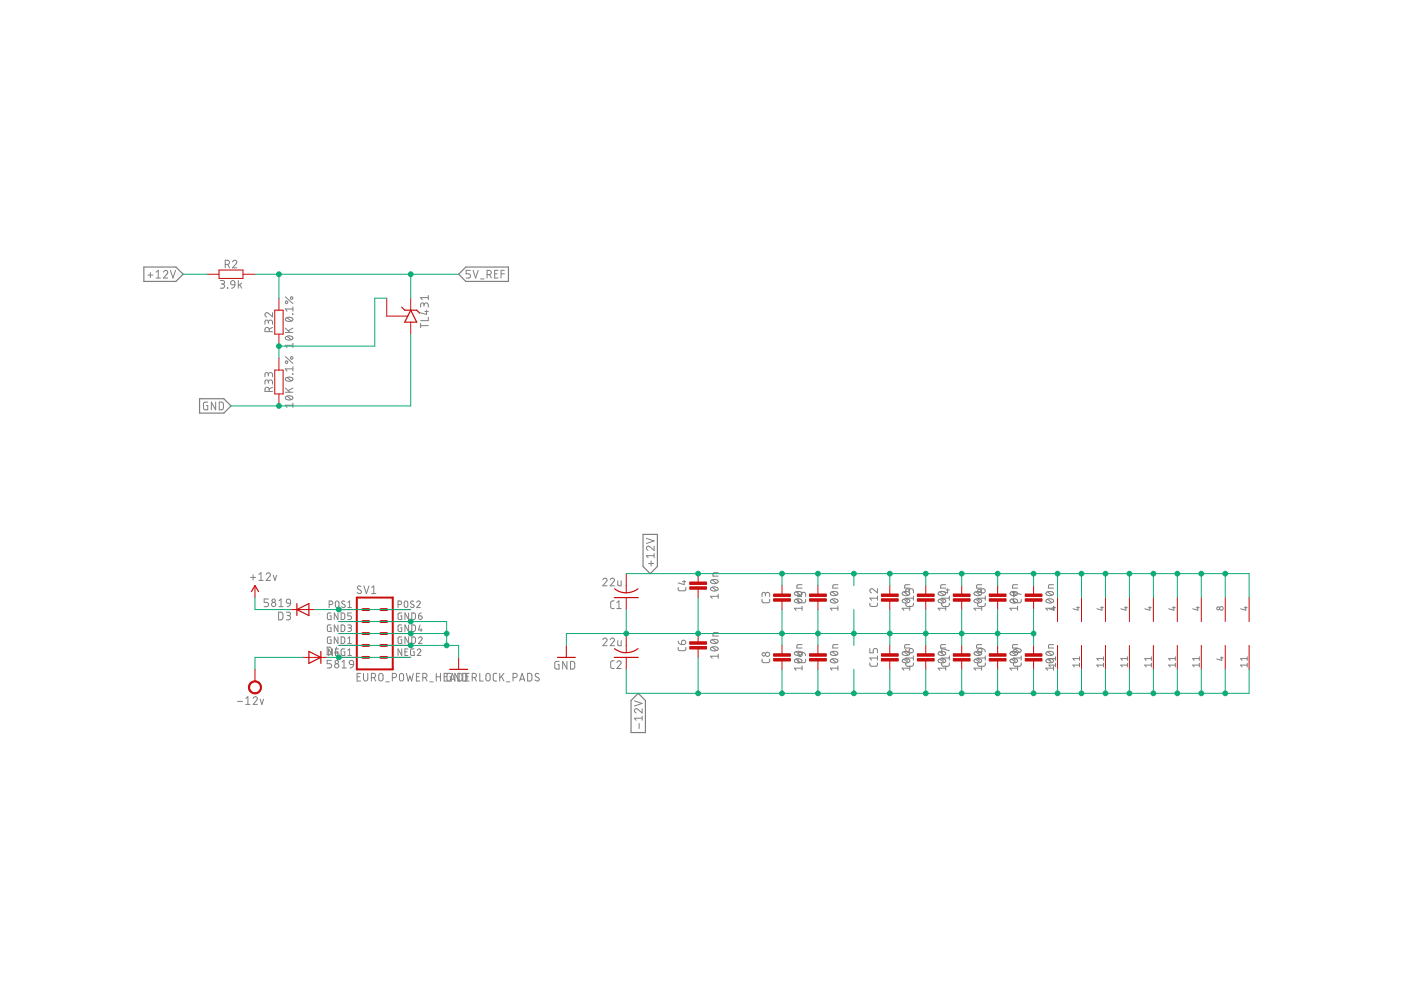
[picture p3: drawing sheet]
<svg xmlns="http://www.w3.org/2000/svg" width="297mm" height="210mm" viewBox="0 0 297 210" stroke-linecap="round" stroke-linejoin="round" font-family="sans-serif">
<g fill="none" stroke="#808080" stroke-width=".21">
<path d="M31.3 58.3h1.1M31.9 57.8v1.1M33.1 57.7l.4-.4v1.6M33.1 58.9h.9M34.7 57.7a.44 .44 0 0 1 .6-.4 .44 .44 0 0 1 .1 .8l-.7 .8h.9M36.1 57.3l.6 1.6 .5-1.6M46.7 59.5h.6a.37 .37 0 0 1 .3 .3 .37 .37 0 0 1-.3 .4h-.4M47.8 56.1h.4a.44 .44 0 0 0 .5-.5 .44 .44 0 0 0-.5-.4h-.4v1.6M48.3 56.1l.4 .7M49 59.6l.4-.1 .3 .1 .1 .8-.8-.1-.1-.4zM49.3 55.5a.45 .45 0 0 1 .6-.3 .45 .45 0 0 1 .2 .7l-.8 .9h.9M50.5 59.5v1.6"/>
<path d="M99.7 57.3h-.9v.8h.6a.45 .45 0 0 1 .3 .4 .45 .45 0 0 1-.3 .4h-.6M100.3 57.3l.5 1.6 .6-1.6M101.9 59.1h.7M103.3 58.2h.4a.46 .46 0 0 0 .5-.4 .46 .46 0 0 0-.5-.5h-.4v1.6M103.8 58.2l.4 .7M104.9 58.1h.5M105.6 57.3h-.7v1.6h.7M106.2 58.1h.8M107 57.3h-.8v1.6M47.2 60.2a.44 .44 0 0 1 .4 .5 .44 .44 0 0 1-.4 .4h-.5M48.2 61l.1 .1zM49.8 60.4l-.3 .6-.4 .1"/>
<path d="M50.8 60.3l.4 .8M51.2 60l-.7 .6M56.9 68.3a.44 .44 0 0 1 .4-.4 .44 .44 0 0 1 .5 .4v.4M56.9 68.6v-.4a.36 .36 0 0 0-.4-.3 .36 .36 0 0 0-.3 .3v.5M56.9 79.4a.44 .44 0 0 1 .4-.4 .44 .44 0 0 1 .5 .4v.5M56.9 79.7v-.3a.36 .36 0 0 0-.4-.4 .36 .36 0 0 0-.3 .4v.5M57.1 70.3v-.5a.44 .44 0 0 0-.5-.4 .44 .44 0 0 0-.4 .4v.5h1.6M57.8 66.3v.9l-.9-.8a.44 .44 0 0 0-.7 .2 .44 .44 0 0 0 .3 .6M57.8 69.4l-.7 .4M60.5 70.5h1.6M60.5 69.6l1 .9M60.5 62.9l1.6 1.5"/>
<path d="M60.5 75.6l1.6 1.5M60.6 71.4a1 1 0 0 1 1.5 .3 .95 .95 0 0 1-1.6 0zM60.6 67.5a1 1 0 0 1 1.5 .2 .95 .95 0 0 1-1.6 0zM60.9 71.3l.8 .7M60.9 67.4l.8 .7M62 66.6l.1 .1zM62 79.3l.1 .1zM62.1 73.2h-1.6l.4 .5M62.1 65.1v.9M62.1 72.8v.9M62.1 77.8v.9M62.1 69.6l-1 .5"/>
<path d="M62.1 65.5h-1.6l.4 .5M62.1 78.2h-1.6l.4 .5M89.2 69h1.6M89.2 68.6v.9M89.9 64.7a.46 .46 0 0 1 .4-.5 .46 .46 0 0 1 .5 .5v.4M89.9 64.9v-.3a.36 .36 0 0 0-.4-.4 .36 .36 0 0 0-.3 .4v.5M90.1 66h.7M90.4 65.8v.9l-1.2-.4M90.8 67.2v.8h-1.6M90.8 62.7v.9M90.8 63.1h-1.6l.3 .5M44 85.3l-.8 .1v1.4l.8 .1v-.9h-.2"/>
<path d="M45.7 85.3v1.6l-.9-1.6v1.6M46.5 85.3h.6l.2 .2v1.1l-.2 .2-.6 .1zM56.9 81a.44 .44 0 0 1 .4-.5 .44 .44 0 0 1 .5 .5v.4M56.9 81.3v-.4a.36 .36 0 0 0-.4-.4 .36 .36 0 0 0-.3 .4v.5M57.1 83v-.5a.44 .44 0 0 0-.5-.4 .44 .44 0 0 0-.4 .4v.5h1.6M57.8 82.1l-.7 .4M60.5 83.2h1.6M60.5 82.3l1 .9M60.6 84.1a1.02 1.02 0 0 1 1.5 .2 .93 .93 0 0 1-1.6 0zM60.6 80.2a1.02 1.02 0 0 1 1.5 .2 .93 .93 0 0 1-1.6 0zM60.9 84l.8 .7M60.9 80l.8 .8"/>
<path d="M62.1 85.5v.9M62.1 85.9h-1.6l.4 .5M62.1 82.3l-1 .5M137.1 114.2l1.6 .5-1.6 .5M137.5 119.5h1.1M138 118.9v1.1M138.7 115.8v.9l-.9-.8a.44 .44 0 0 0-.7 .2 .44 .44 0 0 0 .3 .6M138.7 117.8h-1.6l.3 .5M138.7 117.4v.9M53.1 122.4h1.1M53.7 121.9v1.1M54.9 121.8l.4-.4v1.7"/>
<path d="M54.9 123.1h.9M56.4 121.8a.45 .45 0 0 1 .7-.3 .45 .45 0 0 1 .1 .7l-.8 .9h.9M56.9 127h-.9v.7h.6a.46 .46 0 0 1 .3 .5 .46 .46 0 0 1-.3 .4h-.6M57.9 122l.4 1.1 .4-1.1M59.1 129.8h.6l.2 .3 .1 .9-.3 .4h-.6zM59.1 128.6h.9M59.1 127.4l.5-.4v1.6M60.7 129.8h.5a.36 .36 0 0 1 .4 .4 .36 .36 0 0 1-.4 .3h-.3M60.8 127.1l.4-.1 .3 .1 .1 .8-.8-.1-.1-.4zM61.2 130.5a.46 .46 0 0 1 .4 .5 .46 .46 0 0 1-.4 .4h-.5M61.6 127.9l-.1 .4-.6 .3M69.4 137.2h.6l.2 .3 .1 .9-.3 .4h-.6z"/>
<path d="M69.8 128.2h.4a.38 .38 0 0 0 .4-.4 .38 .38 0 0 0-.4-.4h-.4v1.4M70.2 135l-.6 .1-.2 .1v.9l.2 .3h.6v-.7h-.2M70.2 132.5h-.6l-.2 .2v.9l.2 .3h.6v-.8h-.2M70.2 130h-.6l-.2 .2v.8l.2 .3 .6 .1v-.8h-.2M70.3 140h-.9v.7h.5a.46 .46 0 0 1 .4 .5 .46 .46 0 0 1-.4 .4h-.5M70.5 137.6v1.4l-.8-1.4v1.4M71.1 138.2h.5M71.2 127.5h.6l.1 .9a.38 .38 0 0 1-.4 .4 .38 .38 0 0 1-.4-.4zM71.4 137.2l-.4 1.3h.9M71.6 138.1v.7M71.6 130v1.4l-.7-1.4v1.4M71.6 132.5v1.4l-.7-1.4v1.4"/>
<path d="M71.6 135v1.4l-.7-1.4v1.4M71.8 137.6h-.7v1.4h.7M72.3 135l.6 .1 .2 .2v.7l-.2 .4h-.6zM72.3 132.5h.6l.2 .2v.8l-.2 .4h-.6zM72.3 130h.6l.2 .2v.8l-.2 .3-.6 .1zM73.1 137.6h-.6l-.2 .2v.9l.2 .3h.6v-.8h-.2M73.1 127.5a.35 .35 0 0 0-.5 0 .35 .35 0 0 0 0 .5l.4 .2a.39 .39 0 0 1 0 .6 .39 .39 0 0 1-.6-.2M73.7 132.5h.6l.2 .2-.2 .4h-.4M73.7 139h.8M73.7 136.4h.8M73.7 137.9l.4-.3v1.4M73.7 127.7l.4-.3v1.4"/>
<path d="M73.7 135.3l.4-.3v1.4M73.7 128.8h.8M74.1 133.1a.39 .39 0 0 1 .4 .4 .39 .39 0 0 1-.4 .4h-.4M74.5 130h-.8v.6h.5a.4 .4 0 0 1 .3 .4 .4 .4 0 0 1-.3 .4h-.5M76.5 124.4l-.2-.1a.38 .38 0 0 0-.5 .1 .38 .38 0 0 0 .1 .5l.6 .3a.41 .41 0 0 1 0 .6 .41 .41 0 0 1-.6 0l-.2-.2M77.2 124.2l.5 1.7 .5-1.7M78.8 124.6l.4-.4v1.7M78.8 125.9h.9M84.4 128.2h.4a.38 .38 0 0 0 .4-.4 .38 .38 0 0 0-.4-.4h-.4v1.4M85.2 135l-.6 .1-.2 .1v.9l.2 .3h.6v-.7h-.3M85.2 132.5h-.6l-.2 .2v.9l.2 .3h.6v-.8h-.3M85.2 130h-.6l-.2 .2v.8l.2 .3 .6 .1v-.8h-.3"/>
<path d="M85.2 137.6v1.4l-.8-1.4v1.4M85.8 127.5h.6l.1 .9a.38 .38 0 0 1-.4 .4 .38 .38 0 0 1-.4-.4zM85.9 138.2h.4M86.5 137.6h-.6v1.4h.6M86.6 130v1.4l-.7-1.4v1.4M86.6 132.5v1.4l-.7-1.4v1.4M86.6 135v1.4l-.7-1.4v1.4M87.3 135l.5 .1 .3 .2v.7l-.3 .4h-.5zM87.3 132.5h.5l.3 .2v.8l-.3 .4h-.5zM87.3 130h.5l.3 .2v.8l-.3 .3-.5 .1zM87.7 127.5a.35 .35 0 0 0-.5 0 .35 .35 0 0 0 0 .5l.5 .2a.39 .39 0 0 1-.1 .6 .39 .39 0 0 1-.6-.2M87.8 137.6h-.6l-.1 .2-.1 .9 .2 .3h.6v-.8h-.2"/>
<path d="M88.3 127.7a.38 .38 0 0 1 .6-.3 .38 .38 0 0 1 .1 .6l-.7 .8h.8M88.5 137.9a.38 .38 0 0 1 .5-.3 .38 .38 0 0 1 .1 .6l-.6 .8h.7M88.7 135.3a.38 .38 0 0 1 .6-.2 .38 .38 0 0 1 .1 .6l-.7 .7h.8M88.7 130.6h.5a.39 .39 0 0 1 .3 .4 .39 .39 0 0 1-.4 .3 .39 .39 0 0 1-.4-.3zM89 132.5l-.3 1.1h.8M89.3 133.3v.6M89.3 130l-.3 .1-.3 .5M127.8 122.9a.44 .44 0 0 1 .6-.3 .44 .44 0 0 1 .2 .7l-.8 .9h.9M127.8 135.6a.44 .44 0 0 1 .6-.3 .44 .44 0 0 1 .2 .7l-.8 .9h.9M129.4 122.9a.44 .44 0 0 1 .6-.3 .44 .44 0 0 1 .1 .7l-.7 .9h.9M129.4 135.6a.44 .44 0 0 1 .6-.3 .44 .44 0 0 1 .1 .7l-.7 .9h.9M130.2 127.4h-.5l-.2 .4 .1 1.1 .6 .1"/>
<path d="M130.8 129h.9M130.8 127.8l.4-.4v1.6M131 123.1v.9l.2 .2h.5v-1.1M131 135.8v.9l.2 .2h.5v-1.1M143.8 124.5v.5l.3 .3 1.1-.1 .2-.2v-.5M143.8 137.2v.5l.3 .3 1.2-.1 .1-.7M143.8 135.9l.1 .5 .6 .3M144.6 135.8a.46 .46 0 0 1 .7 .2 .46 .46 0 0 1-.4 .7h-.4zM144.7 123.3h.7M145.1 123.1v.9l-1.3-.4M150.7 124.6a1.04 1.04 0 0 1 1.6 .3 .95 .95 0 0 1-1.7 0zM150.7 123.1a1.04 1.04 0 0 1 1.6 .2 .95 .95 0 0 1-1.7 0z"/>
<path d="M150.7 137.3a1.02 1.02 0 0 1 1.6 .3 .97 .97 0 0 1-1.7 0zM150.7 135.8a1 1 0 0 1 1.6 .2 .95 .95 0 0 1-1.7 0zM151 124.5l.9 .7M151 122.9l.9 .8M151 137.2l.9 .7M151 135.6l.9 .8M152.3 121.4h-.9l-.2 .3v.5h1.1M152.3 134.1l-1 .1-.1 .2v.5h1.1M152.3 126.4h-1.7l.4 .5M152.3 126v.9M152.3 138.7v.9M152.3 139.1h-1.7l.4 .5"/>
<path d="M161.6 127.1v.5l.3 .2h1.1l.2-.4v-.3M161.6 139.8v.5l.3 .2 1.2-.1 .1-.6M162.3 126a.46 .46 0 0 1 .4-.4 .46 .46 0 0 1 .5 .4v.5M162.3 126.3v-.3a.36 .36 0 0 0-.4-.4 .36 .36 0 0 0-.3 .4v.5M168.5 127.2a1.01 1.01 0 0 1 1.6 .2 .95 .95 0 0 1-1.7 0zM168.5 125.6a1.06 1.06 0 0 1 1.6 .2 .95 .95 0 0 1-1.7 0zM168.5 139.8a1.03 1.03 0 0 1 1.6 .3 .97 .97 0 0 1-1.7 0zM168.5 138.3a.89 .89 0 0 1 1.5 .4 1.02 1.02 0 0 1-1.6-.2zM168.8 127l.9 .8M168.8 125.5l.9 .7M168.8 139.7l.9 .8M168.8 138.2l.9 .7"/>
<path d="M169.2 127.1v.5l.3 .2h1.1l.2-.4v-.3M169.2 125.6v.9h.7v-.5a.46 .46 0 0 1 .5-.4 .46 .46 0 0 1 .4 .4v.5M169.2 139.8v.5l.3 .2 1.2-.1 .1-.6M169.3 138.4l.8-.1v.5a.46 .46 0 0 1-.7 .3 .46 .46 0 0 1-.1-.7zM170.1 124h-.9l-.2 .2v.5h1.1M170.1 136.7h-1l-.1 .2v.5h1.1M170.1 129h-1.7l.4 .4M170.1 128.5v.9M170.1 138.3l.6 .3 .1 .4M176.1 127.2a.98 .98 0 0 1 1.6 .2 .93 .93 0 0 1-1.7 0zM176.1 125.6a1.02 1.02 0 0 1 1.6 .2 .93 .93 0 0 1-1.7 0zM176.1 139.8a1 1 0 0 1 1.6 .3 .95 .95 0 0 1-1.7 0z"/>
<path d="M176.1 138.3a.89 .89 0 0 1 1.5 .4 1.02 1.02 0 0 1-1.6-.2zM176.4 127l.9 .8M176.4 125.5l.9 .7M176.4 139.7l.9 .8M176.4 138.2l.9 .7M177.7 124h-.9l-.2 .2v.5h1.1M177.7 136.7h-1l-.1 .2v.5h1.1M177.7 129h-1.7l.4 .4M177.7 128.5v.9M184.4 127.9v.5l.4 .2 1-.1 .2-.1v-.5M184.4 137.5v.9h.7v-.5a.45 .45 0 0 1 .5-.4 .45 .45 0 0 1 .4 .4v.5M186 124.8v.9l-.9-.8a.44 .44 0 0 0-.7 .2 .44 .44 0 0 0 .4 .6"/>
<path d="M186 126.4v.9M186 139.1v.9M186 126.8h-1.6l.4 .5M186 139.5h-1.6l.4 .5M191.4 127.2a.98 .98 0 0 1 1.5 .2 .93 .93 0 0 1-1.6 0zM191.4 125.6a1.02 1.02 0 0 1 1.5 .2 .93 .93 0 0 1-1.6 0zM191.4 139.8a1 1 0 0 1 1.5 .3 .95 .95 0 0 1-1.6 0zM191.4 138.3a.89 .89 0 0 1 1.5 .4 1.02 1.02 0 0 1-1.6-.2zM191.6 127l.9 .8M191.6 125.5l.9 .7M191.6 139.7l.9 .8M191.6 138.2l.9 .7"/>
<path d="M192 127.9l.1 .5 .3 .2 1-.1 .2-.1 .1-.5M192 137.7l.2 .4 .6 .3M192.8 125.3a.44 .44 0 0 1 .4-.5 .44 .44 0 0 1 .5 .5v.4M192.8 125.5v-.3a.36 .36 0 0 0-.4-.4 .36 .36 0 0 0-.4 .4v.5M192.9 137.6a.46 .46 0 0 1 .7 .2 .46 .46 0 0 1-.4 .6h-.4zM192.9 124h-.8l-.3 .2v.5h1.1M192.9 136.7h-.9l-.2 .2v.5h1.1M192.9 129h-1.6l.3 .4M192.9 128.5v.9M193.7 126.8h-1.7l.4 .5M193.7 126.4v.9M193.7 139.1v.9"/>
<path d="M193.7 139.5h-1.7l.4 .5M199 127.2a.98 .98 0 0 1 1.5 .2 .93 .93 0 0 1-1.6 0zM199 125.6a1.02 1.02 0 0 1 1.5 .2 .93 .93 0 0 1-1.6 0zM199 139.8a1 1 0 0 1 1.5 .3 .95 .95 0 0 1-1.6 0zM199 138.3a.89 .89 0 0 1 1.5 .4 1.02 1.02 0 0 1-1.6-.2zM199.3 127l.9 .8M199.3 125.5l.9 .7M199.3 139.7l.9 .8M199.3 138.2l.9 .7M199.7 127.9v.5l.3 .2 1.1-.1 .2-.1v-.5M200.5 124h-.8l-.3 .2v.5h1.1M200.5 136.7h-.9l-.2 .2v.5h1.1"/>
<path d="M200.5 129h-1.6l.4 .4M200.5 128.5v.9M200.6 125.1h.7M200.9 124.8v.9l-1.2-.4M201.3 126.8h-1.6l.3 .5M201.3 126.4v.9M201.3 139.1v.9M201.3 138l-1.6-.5v.9h.1M201.3 139.5h-1.6l.3 .5M206.6 127.2a.98 .98 0 0 1 1.5 .2 .95 .95 0 0 1-1.6 0zM206.6 125.6a1.02 1.02 0 0 1 1.5 .2 .95 .95 0 0 1-1.6 0zM206.6 139.8a1 1 0 0 1 1.5 .3 .97 .97 0 0 1-1.6 0z"/>
<path d="M206.6 138.3a.89 .89 0 0 1 1.5 .4 1.05 1.05 0 0 1-1.6-.2zM206.9 127l.9 .8M206.9 125.5l.9 .7M206.9 139.7l.9 .8M206.9 138.2l.9 .7M207.3 127.9l.1 .6 .2 .1 1.1-.1 .2-.1v-.5M207.4 137.6l.8-.1v.5a.45 .45 0 0 1-.7 .4 .45 .45 0 0 1-.1-.8zM208.1 124h-.8l-.2 .2v.5h1M208.1 136.7h-.9l-.1 .2v.5h1M208.1 129h-1.6l.4 .4M208.1 128.5v.9M208.2 137.5l.6 .3 .1 .4"/>
<path d="M208.9 126.8h-1.6l.3 .5M208.9 139.5h-1.6l.3 .5M208.9 126.4v.9M208.9 139.1v.9M214.2 127.2a.98 .98 0 0 1 1.6 .2 .95 .95 0 0 1-1.7 0zM214.2 125.6a1.02 1.02 0 0 1 1.6 .2 .95 .95 0 0 1-1.7 0zM214.2 139.8a1 1 0 0 1 1.6 .3 .97 .97 0 0 1-1.7 0zM214.2 138.3a.89 .89 0 0 1 1.5 .4 1.05 1.05 0 0 1-1.6-.2zM214.5 127l.9 .8M214.5 125.5l.9 .7M214.5 139.7l.9 .8M214.5 138.2l.9 .7"/>
<path d="M214.9 127.1l.1 .6 .2 .1h1.1l.2-.2v-.5M215 137.7a1 1 0 0 1 1.5 .3 .97 .97 0 0 1-1.6 0zM215.2 137.6l1 .7M215.8 124h-.9l-.2 .2v.5h1.1M215.8 136.7h-1l-.1 .2v.5h1.1M215.8 129h-1.7l.4 .4M215.8 128.5v.9M216.5 126l-1.6-.4v.9h.2M216.5 139.5h-1.6l.3 .5M216.5 139.1v.9M221.8 127.2a1 1 0 0 1 1.6 .2 .95 .95 0 0 1-1.7 0zM221.8 125.6a1.04 1.04 0 0 1 1.6 .2 .95 .95 0 0 1-1.7 0z"/>
<path d="M221.8 139.8a1.02 1.02 0 0 1 1.6 .3 .97 .97 0 0 1-1.7 0zM221.8 138.3a.9 .9 0 0 1 1.6 .4 1.05 1.05 0 0 1-1.7-.2zM222.1 127l.9 .8M222.1 125.5l.9 .7M222.1 139.7l.9 .8M222.1 138.2l.9 .7M223.2 128.8h.6M223.4 124h-.8l-.3 .2v.5h1.1M223.4 136.7h-1l-.1 .2v.5h1.1M223.4 129h-1.7l.4 .4M223.4 128.5v.9M223.5 128.6v.8l-1.1-.3"/>
<path d="M223.8 139.3v.7M223.8 139.6h-1.4l.3 .4M228.3 128.8h.6M228.6 128.6v.8l-1.1-.3M228.9 139.6h-1.4l.3 .4M228.9 139.3v.7M233.3 128.8h.7M233.6 128.6v.8l-1-.3M234 139.6h-1.4l.3 .4M234 139.3v.7M238.4 128.8h.6M238.7 128.6v.8l-1.1-.3"/>
<path d="M239 139.6h-1.4l.4 .4M239 139.3v.7M243.5 128.8h.6M243.8 128.6v.8l-1.1-.3M244.1 139.6h-1.4l.3 .4M244.1 139.3v.7M248.6 128.8h.6M248.9 128.6v.8l-1.1-.3M249.2 139.6h-1.4l.3 .4M249.2 139.3v.7M253.6 128.8h.7M254 128.6v.8l-1.1-.3"/>
<path d="M254.3 139.6h-1.4l.3 .4M254.3 139.3v.7M258.7 139.5h.7M259 139.3v.7l-1-.3M263.8 128.8h.6M264.1 128.6v.8l-1.1-.3M264.4 139.6h-1.4l.3 .4M264.4 139.3v.7M50.4 148.7h1M52.1 148.1l.5-.4v1.7M52.1 149.4h.9M53.7 148.1a.44 .44 0 0 1 .6-.4 .44 .44 0 0 1 .1 .7l-.7 1h.9"/>
<path d="M55.2 148.3l.3 1.1 .4-1.1M72.5 141.6h.9M72.5 140.4l.4-.4v1.6M74.2 140.1l.3-.1 .3 .1 .2 .8-.8-.1-.1-.3zM75 140.9l-.3 .6-.5 .1M75.7 143.5h.6M76.5 142.8h-.8v1.6h.8M77.1 142.8v1.1a.46 .46 0 0 0 .4 .5 .46 .46 0 0 0 .5-.5v-1.1M78.7 143.7h.5a.46 .46 0 0 0 .5-.5 .46 .46 0 0 0-.5-.4h-.5v1.6M79.3 143.7l.4 .7M80.4 142.9l.4-.1 .3 .1 .1 1a.46 .46 0 0 1-.4 .5 .46 .46 0 0 1-.5-.5zM81.8 144.6h.7"/>
<path d="M83.2 143.7h.5a.46 .46 0 0 0 .4-.5 .46 .46 0 0 0-.4-.4h-.5v1.6M84.8 142.9l.3-.1 .3 .1 .2 1a.44 .44 0 0 1-.5 .5 .44 .44 0 0 1-.4-.5zM86.2 142.8l.4 1.6 .3-1.1 .4 1.1 .3-1.6M88.3 143.5h.5M89 142.8h-.7v1.6h.7M89.6 143.7h.5a.46 .46 0 0 0 .5-.5 .46 .46 0 0 0-.5-.4h-.5v1.6M90.2 143.7l.4 .7M91.1 144.6h.7M92.5 143.5h.9M92.5 142.8v1.6M93.4 142.8v1.6M94.2 143.5h.5"/>
<path d="M94.9 142.8h-.7v1.6h.7M95.4 144.4l.5-1.6 .6 1.6M95.5 144h.8M95.7 142.8h-.7l-.2 .2 .1 1.3 .8 .1v-.9h-.3M97.1 142.8h.6l.2 .2 .1 .9-.3 .5h-.6zM97.3 142.8v1.6l-.9-1.6v1.6M98.1 142.8h.6l.3 .2v1.1l-.3 .3h-.6zM98.7 143.5h.6M99.5 142.8h-.8v1.6h.8M100.1 143.7h.5a.46 .46 0 0 0 .4-.5 .46 .46 0 0 0-.4-.4h-.5v1.6M100.6 143.7l.4 .7M101.7 142.8v1.6h.7"/>
<path d="M103.1 142.9l.4-.1 .3 .1 .1 1a.46 .46 0 0 1-.4 .5 .46 .46 0 0 1-.5-.5zM105.3 142.8h-.5l-.2 .3v1.1l.2 .2h.5M106 142.8v1.6M106.3 143.4l.5 1M106.8 142.8l-.8 1M107.4 144.6h.7M108.8 143.7h.4a.46 .46 0 0 0 .5-.5 .46 .46 0 0 0-.5-.4h-.4v1.6M110.2 144.4l.5-1.6 .6 1.6M110.3 144h.8M111.9 142.8h.6l.2 .2 .1 .9-.3 .5h-.6zM114.3 142.9l-.6-.1-.2 .3 .1 .3 .7 .5a.47 .47 0 0 1-.3 .5 .47 .47 0 0 1-.6-.2M118.5 140.2l-.6 .1-.3 .2 .1 1.3 .8 .1v-1h-.2"/>
<path d="M120.2 140.2v1.7l-.9-1.7v1.7M121 140.2l.6 .1 .2 .2v1.1l-.2 .2-.6 .1zM130.2 140.1h-.5l-.2 .4 .1 1.1 .6 .1M130.8 140.5a.44 .44 0 0 1 .6-.4 .44 .44 0 0 1 .2 .7l-.8 .9h.9M134.5 148.6l1.6 .5-1.6 .6M135.5 153.4v1.1M136.1 150.3v.9l-.9-.8a.45 .45 0 0 0-.7 .1 .45 .45 0 0 0 .4 .7M136.1 152.3h-1.6l.4 .4M136.1 151.8v.9M170.1 141.2v.9M170.1 141.7h-1.7l.4 .4M177.7 141.2v.9"/>
<path d="M177.7 141.7h-1.7l.4 .4M184.4 140.5v.6l.4 .2 1-.1 .2-.1v-.6M192 140.5l.1 .6 .3 .2 1-.1 .2-.1 .1-.6M192.9 141.7h-1.6l.3 .4M192.9 141.2v.9M199.7 140.5v.6l.3 .2 1.1-.1 .2-.1v-.6M200.5 141.7h-1.6l.4 .4M200.5 141.2v.9M207.3 140.5l.1 .7 .2 .1 1.1-.1 .2-.1v-.6M208.1 141.7h-1.6l.4 .4M208.1 141.2v.9M214.9 140.5l.1 .7 .2 .1 1.1-.1 .2-.1v-.6"/>
<path d="M215.8 141.7h-1.7l.4 .4M215.8 141.2v.9M223.4 141.7h-1.7l.4 .4M223.4 141.2v.9M223.8 141h-1.4l.3 .4M223.8 140.6v.8M228.9 141h-1.4l.3 .4M228.9 140.6v.8M234 141h-1.4l.3 .4M234 140.6v.8M239 141h-1.4l.4 .4M239 140.6v.8"/>
<path d="M244.1 141h-1.4l.3 .4M244.1 140.6v.8M249.2 141h-1.4l.3 .4M249.2 140.6v.8M254.3 141h-1.4l.3 .4M254.3 140.6v.8M264.4 141h-1.4l.3 .4M264.4 140.6v.8"/>
<circle cx="60.8" cy="76.8" r=".27"/>
<circle cx="60.8" cy="64.1" r=".27"/>
<circle cx="61.8" cy="63.2" r=".27"/>
<circle cx="61.8" cy="75.9" r=".28"/>
<circle cx="58" cy="127.4" r=".36"/>
<circle cx="58" cy="128.2" r=".46"/>
<circle cx="161.9" cy="138.7" r=".36"/>
<circle cx="162.7" cy="138.7" r=".45"/>
<circle cx="207.6" cy="125.3" r=".36"/>
<circle cx="208.4" cy="125.3" r=".45"/>
<circle cx="258.3" cy="129" r=".31"/>
<circle cx="259" cy="129" r=".39"/>
<circle cx="71.4" cy="141.2" r=".45"/>
<circle cx="71.4" cy="140.4" r=".36"/>
</g>
<path d="M30.5 56.6h6.8l1.5 1.5-1.5 1.6h-6.8zM98.8 56.6h9v3.1h-9l-1.6-1.6zM42.3 84.5h5.2l1.5 1.6-1.5 1.5h-5.2zM136.3 113.3h3.1v6.8l-1.5 1.5-1.6-1.5zM135.3 147l1.5 1.5v6.8h-3v-6.8z" fill="none" stroke="#808080" stroke-width=".25"/>
<g fill="none" stroke="#c90d0c" stroke-width=".25">
<path d="M85.2 65.1l.6 .7h2.5l.7 .6M87.1 65.8l1.2 2.5h-2.5zM53.3 125.4l.8-1.2 .7 1.2M62.9 129.2l2.6-1.2v2.5zM62.9 128v2.5M65.5 138.1l2.5 1.3-2.5 1.3zM68 138.1v2.6M118.2 139.4h3.8M130.2 139.4h5.1M130.2 126.7h5.1M130.3 124.8a4 4 0 0 0 5 0M130.3 137.5l1.4 .8 1.1 .1"/>
<path d="M135.3 137.5l-1.5 .7-1 .2M95.3 141.9h3.8"/>
</g>
<g fill="none" stroke="#c90d0c" stroke-width=".21">
<path d="M43.9 58.1h2.5M46.4 57.3h5.1v1.7h-5.1zM51.5 58.1h2.6M58.3 65.8h1.7v5h-1.7zM58.3 78.5h1.7v5h-1.7zM59.1 63.2v2.6M59.1 70.8v2.6M59.1 75.9v2.6M82 63.2v3.8h4.4M87.1 63.2v2.6M87.1 68.3v2.5M59.1 83.5v2.6"/>
<path d="M54.1 124.2v2.5M61.7 129.2h5.1M64.2 139.4h5.1M71.8 129.2h5.1M71.8 139.4h5.1M71.8 136.8h5.1M71.8 134.3h5.1M71.8 131.8h5.1M82 129.2h5.1M82 139.4h5.1M82 136.8h5.1M82 134.3h5.1"/>
<path d="M82 131.8h5.1M97.2 139.4v2.5M120.1 136.8v2.6M132.8 121.6v4.1M132.8 126.7v2.5M132.8 134.3v4.1M132.8 139.4v2.5M148 121.6v1.8M148 124.9v1.8M148 134.3v1.8M148 137.6v1.8M165.8 124.2v1.7"/>
<path d="M165.8 127.5v1.7M165.8 136.8v1.8M173.4 124.2v1.7M173.4 127.5v1.7M173.4 136.8v1.8M188.7 124.2v1.7M188.7 127.5v1.7M188.7 136.8v1.8M196.3 124.2v1.7M196.3 127.5v1.7M196.3 136.8v1.8M203.9 124.2v1.7"/>
<path d="M203.9 127.5v1.7M203.9 136.8v1.8M211.5 124.2v1.7M211.5 127.5v1.7M211.5 136.8v1.8M219.1 124.2v1.7M219.1 127.5v1.7M219.1 136.8v1.8M224.2 126.7v5.1M224.2 136.8v5.1M229.3 126.7v5.1M229.3 136.8v5.1"/>
<path d="M234.4 126.7v5.1M234.4 136.8v5.1M239.5 126.7v5.1M239.5 136.8v5.1M244.5 126.7v5.1M244.5 136.8v5.1M249.6 126.7v5.1M249.6 136.8v5.1M254.7 126.7v5.1M254.7 136.8v5.1M259.8 126.7v5.1M259.8 136.8v5.1"/>
<path d="M264.8 126.7v5.1M264.8 136.8v5.1M54.1 141.9v2.6M165.8 140.1v1.8M173.4 140.1v1.8M188.7 140.1v1.8M196.3 140.1v1.8M203.9 140.1v1.8M211.5 140.1v1.8M219.1 140.1v1.8"/>
</g>
<path d="M53 144.8a1.4 1.4 0 0 1 2.3 .2 1.4 1.4 0 0 1-.9 2.1 1.4 1.4 0 0 1-1.7-1.4h.2a1.15 1.15 0 0 1 1.6-1 1.15 1.15 0 0 1 .3 1.9 1.15 1.15 0 0 1-1.8-.6l-.1-.3h-.2z" fill-rule="evenodd" fill="#c90d0c" stroke="#c90d0c" stroke-width=".21"/>
<g fill="#c90d0c" stroke="#c90d0c" stroke-width=".21">
<path d="M146.2 123.4h3.6v.5h-3.6z"/>
<path d="M146.2 124.4h3.6v.5h-3.6z"/>
<path d="M146.2 136.1h3.6v.5h-3.6z"/>
<path d="M146.2 137.1h3.6v.5h-3.6z"/>
<path d="M164 125.9h3.6v.5h-3.6z"/>
<path d="M164 127h3.6v.5h-3.6z"/>
<path d="M171.6 125.9h3.6v.5h-3.6z"/>
<path d="M171.6 127h3.6v.5h-3.6z"/>
<path d="M164 138.6h3.6v.5h-3.6z"/>
<path d="M164 139.6h3.6v.5h-3.6z"/>
<path d="M171.6 138.6h3.6v.5h-3.6z"/>
<path d="M171.6 139.6h3.6v.5h-3.6z"/>
<path d="M186.9 125.9h3.5v.5h-3.5z"/>
<path d="M186.9 127h3.5v.5h-3.5z"/>
<path d="M194.5 125.9h3.6v.5h-3.6z"/>
<path d="M194.5 127h3.6v.5h-3.6z"/>
<path d="M202.1 125.9h3.6v.5h-3.6z"/>
<path d="M202.1 127h3.6v.5h-3.6z"/>
<path d="M186.9 138.6h3.5v.5h-3.5z"/>
<path d="M186.9 139.6h3.5v.5h-3.5z"/>
<path d="M194.5 138.6h3.6v.5h-3.6z"/>
<path d="M194.5 139.6h3.6v.5h-3.6z"/>
<path d="M202.1 138.6h3.6v.5h-3.6z"/>
<path d="M202.1 139.6h3.6v.5h-3.6z"/>
<path d="M209.7 125.9h3.6v.5h-3.6z"/>
<path d="M209.7 127h3.6v.5h-3.6z"/>
<path d="M209.7 138.6h3.6v.5h-3.6z"/>
<path d="M209.7 139.6h3.6v.5h-3.6z"/>
<path d="M217.4 125.9h3.5v.5h-3.5z"/>
<path d="M217.4 127h3.5v.5h-3.5z"/>
<path d="M217.4 138.6h3.5v.5h-3.5z"/>
<path d="M217.4 139.6h3.5v.5h-3.5z"/>
</g>
<path d="M75.6 126.7h7.7v15.2h-7.7z" fill="none" stroke="#c90d0c" stroke-width=".42"/>
<path d="M76.9 134.3h1.3M76.9 136.8h1.3M76.9 139.4h1.3M76.9 129.2h1.3M76.9 131.8h1.3M80.7 134.3h1.3M80.7 136.8h1.3M80.7 139.4h1.3M80.7 129.2h1.3M80.7 131.8h1.3" fill="none" stroke="#c90d0c" stroke-width=".61"/>
<g fill="none" stroke="#0dab76" stroke-width=".21">
<path d="M38.8 58.1h5.1M54.1 58.1h43.1M59.1 58.1v5.1M87.1 58.1v5.1M82 63.2h-2.5v10.2h-20.4v2.5M87.1 70.8v15.3h-38.1M54.1 126.7v2.5h7.6M64.2 139.4h-10.1v2.5M66.8 129.2h20.3M69.3 139.4h17.8M71.8 131.8h22.9v5M71.8 136.8h25.4v2.6"/>
<path d="M71.8 134.3h22.9M132.8 129.2v5.1M132.8 121.6h132v5.1M148 126.7v7.6M148 139.4v7.6M165.8 121.6v2.6M165.8 129.2v7.6M173.4 121.6v2.6M173.4 129.2v7.6M181 121.6v2.6M181 129.2v7.6M188.7 121.6v2.6"/>
<path d="M188.7 129.2v7.6M196.3 121.6v2.6M196.3 129.2v7.6M203.9 121.6v2.6M203.9 129.2v7.6M211.5 121.6v2.6M211.5 129.2v7.6M219.1 134.3h-99v2.5M219.1 121.6v2.6M219.1 129.2v7.6M224.2 121.6v5.1M229.3 121.6v5.1"/>
<path d="M234.4 121.6v5.1M239.5 121.6v5.1M244.5 121.6v5.1M249.6 121.6v5.1M254.7 121.6v5.1M259.8 121.6v5.1M132.8 141.9v5.1h132v-5.1M165.8 141.9v5.1M173.4 141.9v5.1M181 141.9v5.1M188.7 141.9v5.1M196.3 141.9v5.1"/>
<path d="M203.9 141.9v5.1M211.5 141.9v5.1M219.1 141.9v5.1M224.2 141.9v5.1M229.3 141.9v5.1M234.4 141.9v5.1M239.5 141.9v5.1M244.5 141.9v5.1M249.6 141.9v5.1M254.7 141.9v5.1M259.8 141.9v5.1"/>
</g>
<g fill="#0dab76" stroke="#0dab76" stroke-width=".21">
<circle cx="94.7" cy="136.8" r=".51"/>
<circle cx="94.7" cy="134.3" r=".51"/>
<circle cx="87.1" cy="131.8" r=".51"/>
<circle cx="87.1" cy="134.3" r=".51"/>
<circle cx="87.1" cy="136.8" r=".51"/>
<circle cx="132.8" cy="134.3" r=".51"/>
<circle cx="148" cy="134.3" r=".51"/>
<circle cx="165.8" cy="134.3" r=".51"/>
<circle cx="173.4" cy="134.3" r=".51"/>
<circle cx="181" cy="134.3" r=".51"/>
<circle cx="188.7" cy="134.3" r=".51"/>
<circle cx="196.3" cy="134.3" r=".51"/>
<circle cx="203.9" cy="134.3" r=".51"/>
<circle cx="211.5" cy="134.3" r=".51"/>
<circle cx="219.1" cy="134.3" r=".51"/>
<circle cx="59.1" cy="86.1" r=".51"/>
<circle cx="148" cy="121.6" r=".51"/>
<circle cx="181" cy="121.6" r=".51"/>
<circle cx="173.4" cy="121.6" r=".51"/>
<circle cx="165.8" cy="121.6" r=".51"/>
<circle cx="203.9" cy="121.6" r=".51"/>
<circle cx="196.3" cy="121.6" r=".51"/>
<circle cx="188.7" cy="121.6" r=".51"/>
<circle cx="211.5" cy="121.6" r=".51"/>
<circle cx="224.2" cy="121.6" r=".51"/>
<circle cx="229.3" cy="121.6" r=".51"/>
<circle cx="234.4" cy="121.6" r=".51"/>
<circle cx="239.5" cy="121.6" r=".51"/>
<circle cx="244.5" cy="121.6" r=".51"/>
<circle cx="249.6" cy="121.6" r=".51"/>
<circle cx="254.7" cy="121.6" r=".51"/>
<circle cx="219.1" cy="121.6" r=".51"/>
<circle cx="259.8" cy="121.6" r=".51"/>
<circle cx="148" cy="147" r=".51"/>
<circle cx="181" cy="147" r=".51"/>
<circle cx="173.4" cy="147" r=".51"/>
<circle cx="165.8" cy="147" r=".51"/>
<circle cx="188.7" cy="147" r=".51"/>
<circle cx="196.3" cy="147" r=".51"/>
<circle cx="203.9" cy="147" r=".51"/>
<circle cx="211.5" cy="147" r=".51"/>
<circle cx="249.6" cy="147" r=".51"/>
<circle cx="244.5" cy="147" r=".51"/>
<circle cx="239.5" cy="147" r=".51"/>
<circle cx="234.4" cy="147" r=".51"/>
<circle cx="229.3" cy="147" r=".51"/>
<circle cx="224.2" cy="147" r=".51"/>
<circle cx="254.7" cy="147" r=".51"/>
<circle cx="219.1" cy="147" r=".51"/>
<circle cx="259.8" cy="147" r=".51"/>
<circle cx="87.1" cy="58.1" r=".51"/>
<circle cx="59.1" cy="58.1" r=".51"/>
<circle cx="59.1" cy="73.4" r=".51"/>
<circle cx="71.8" cy="139.4" r=".51"/>
<circle cx="71.8" cy="129.2" r=".51"/>
</g>
</svg>
